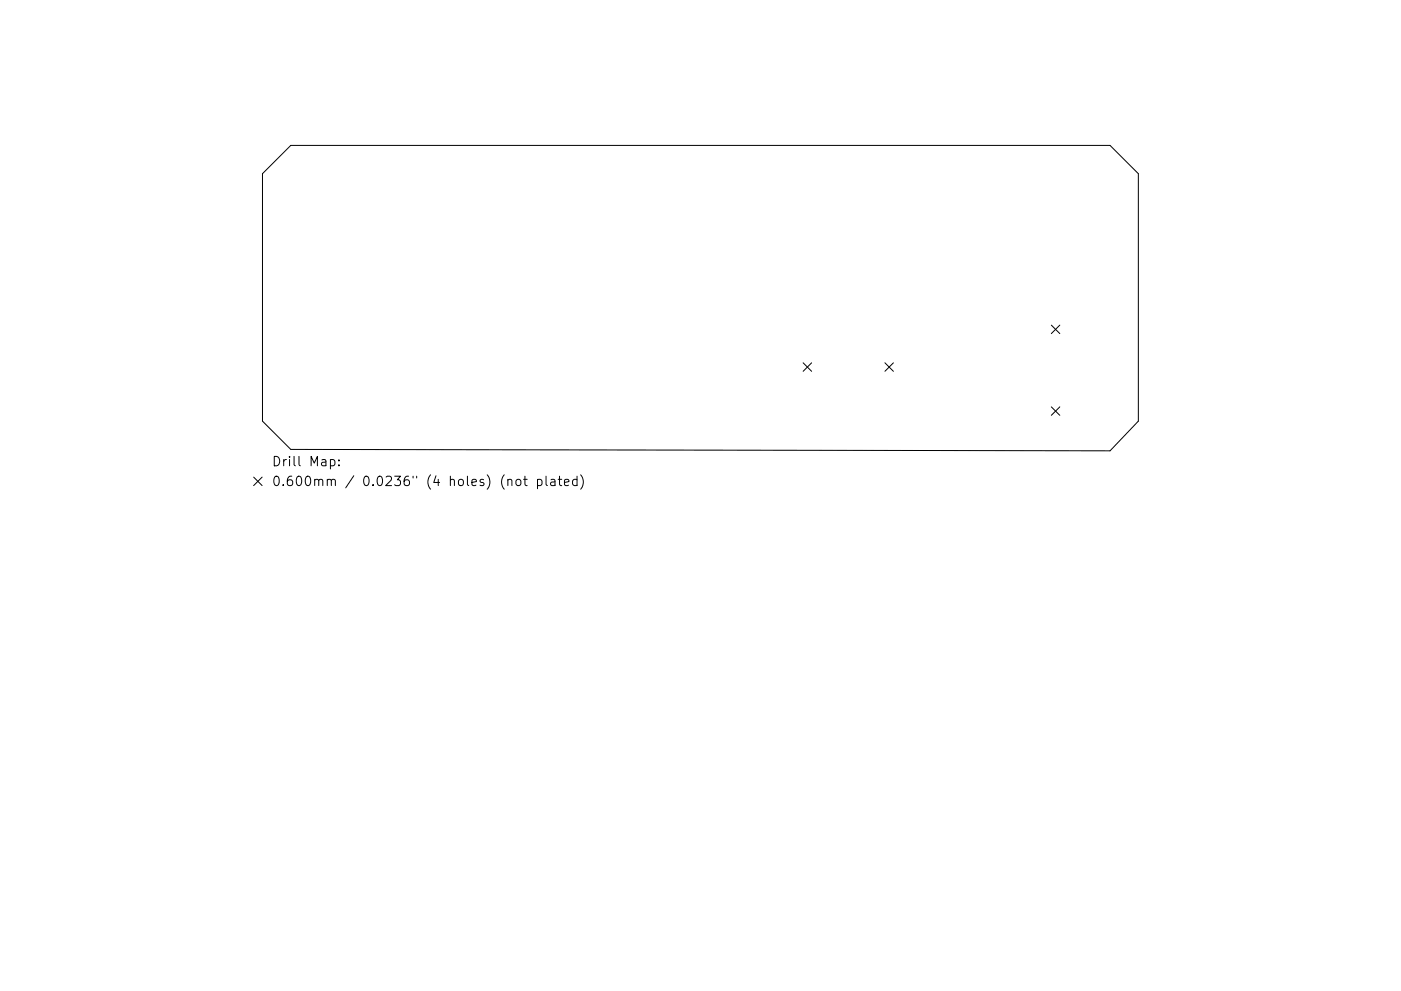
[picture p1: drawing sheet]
<svg xmlns="http://www.w3.org/2000/svg" width="297mm" height="210mm" viewBox="0 0 297 210" stroke-linecap="round" stroke-linejoin="round" font-family="sans-serif">
<defs><g id="words">
<g font-size="2.8">
<text x="57.6" y="98.9">Drill Map:</text>
<text x="57.6" y="103.1">0.600mm / 0.0236&quot; (4 holes) (not plated)</text>
</g>
</g></defs>
<g fill="none" stroke="#000" stroke-width=".21">
<path d="M55.7 36.9l6-6h173.7l6 6v52.5l-6 6.3-173.7-.3-6-6zM170.3 77l1.8 1.8M172.1 77l-1.8 1.8M187.6 77l1.8 1.8M189.4 77l-1.8 1.8M222.9 69l1.8 1.8M224.7 69l-1.8 1.8M70.1 97.6l.5-.1 .4 .4v.5l-.2 .3h-.7M71.9 98.6v.2M71.9 97.6v.2M222.9 86.3l1.8 1.8M224.7 86.3l-1.8 1.8"/>
<path d="M53.8 101.2l1.8 1.8M55.6 101.2l-1.8 1.8M107.7 101.9a.5 .5 0 0 1 .8 .1v1M109.5 101.9a.54 .54 0 0 1 .5-.2 .54 .54 0 0 1 .4 .4v.5a.54 .54 0 0 1-.5 .4 .54 .54 0 0 1-.5-.4zM111 101.7h.8M111.3 101v1.7l.1 .2 .4 .1M114 101.8l.5-.1 .4 .4v.5l-.2 .3h-.7M114 101.7v2M115.8 101v1.7l.3 .3M116.8 101.8h.8l.1 1.2M117.7 102.2l-.7 .1a.39 .39 0 0 0-.3 .3 .39 .39 0 0 0 .3 .4l.7-.1M118.3 101.7h.8"/>
<path d="M118.6 101v1.7l.1 .2 .4 .1M119.7 102.4l.9-.2-.1-.4-.5-.1-.3 .3 .1 .9h.7M122.3 101.8l-.5-.1-.4 .4v.5l.2 .3h.7M122.3 101v2M123.1 100.7a2.29 2.29 0 0 1 0 3.1"/>
</g>
<use href="#words"/>
</svg>
